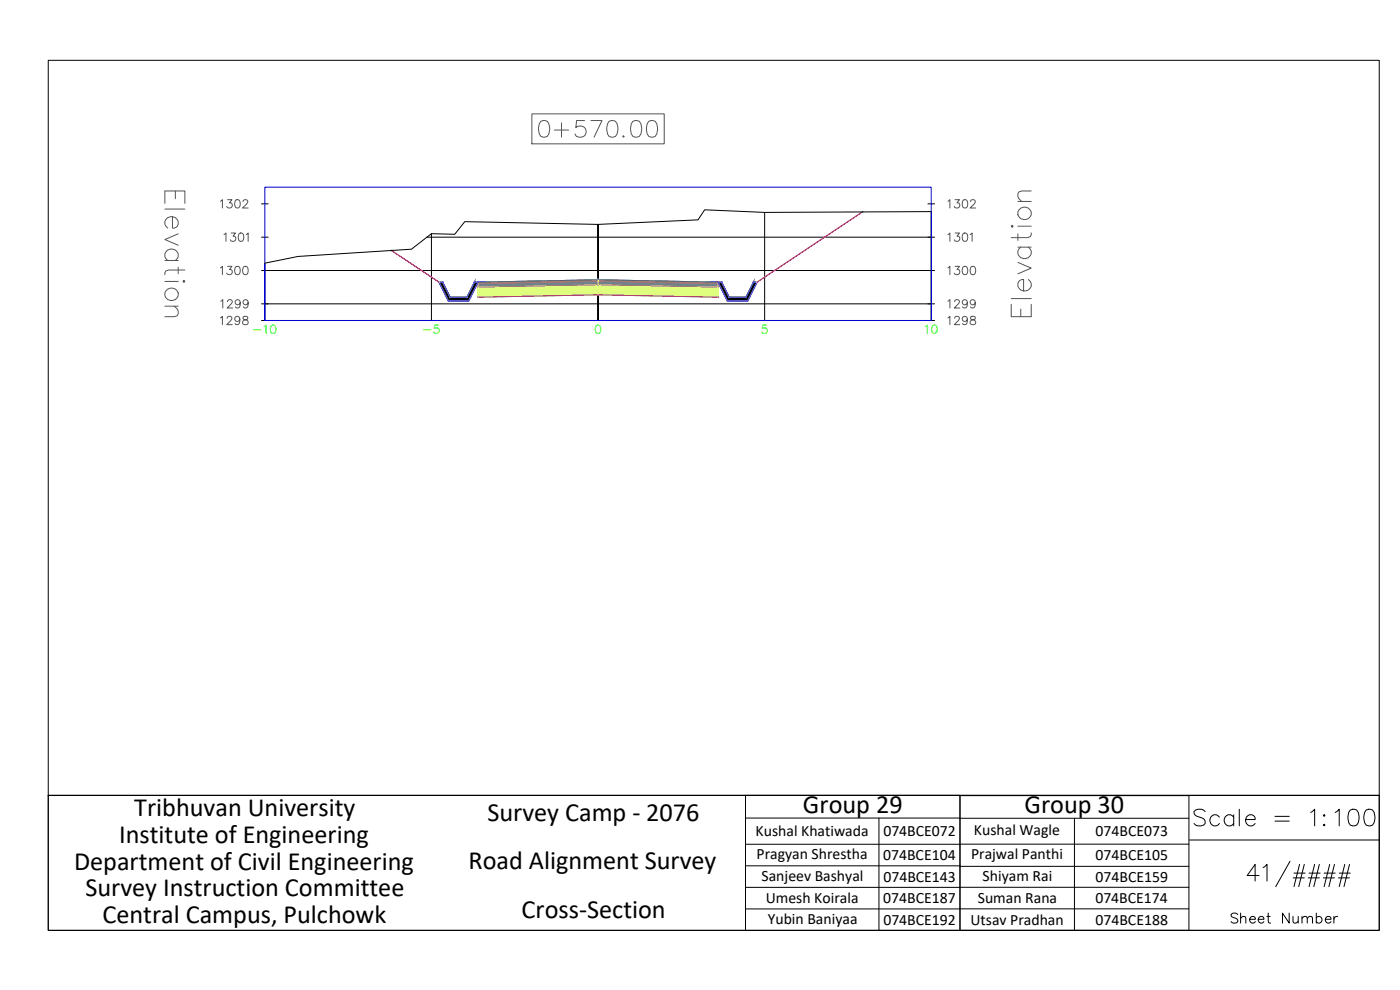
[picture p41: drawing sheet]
<svg xmlns="http://www.w3.org/2000/svg" width="420mm" height="297mm" viewBox="0 0 420 297" stroke-linecap="round" stroke-linejoin="round" font-family="sans-serif">
<defs><g id="words">
<text font-size="8.8" x="357" y="249.1">Scale = 1:100</text>
<g font-size="7.9">
<text x="40.3" y="244.7">Tribhuvan University</text>
<text x="241" y="244">Group 29</text>
<text x="307.5" y="244.1">Group 30</text>
<text x="146.3" y="246.4">Survey Camp - 2076</text>
<text x="35.7" y="252.8">Institute of Engineering</text>
<text x="22.2" y="261">Department of Civil Engineering</text>
<text x="140.6" y="260.7">Road Alignment Survey</text>
<text x="25.6" y="268.9">Survey Instruction Committee</text>
<text x="156.5" y="275.5">Cross-Section</text>
<text x="30.7" y="277.1">Central Campus, Pulchowk</text>
</g>
<text font-size="6.6" x="368.3" y="278.3">Sheet Number</text>
<g font-size="4.7">
<text x="226.8" y="251">Kushal Khatiwada</text>
<text x="265.1" y="250.9">074BCE072</text>
<text x="292.3" y="250.6">Kushal Wagle</text>
<text x="328.8" y="250.9">074BCE073</text>
<text x="227" y="257.7">Pragyan Shrestha</text>
<text x="291.4" y="257.8">Prajwal Panthi</text>
<text x="265" y="258">074BCE104</text>
<text x="328.8" y="258.1">074BCE105</text>
<text x="228.6" y="264.2">Sanjeev Bashyal</text>
<text x="265.1" y="264.5">074BCE143</text>
<text x="294.9" y="264.3">Shiyam Rai</text>
<text x="328.8" y="264.6">074BCE159</text>
<text x="229.8" y="271.1">Umesh Koirala</text>
<text x="265.1" y="271">074BCE187</text>
<text x="293.5" y="271">Suman Rana</text>
<text x="328.7" y="271">074BCE174</text>
<text x="230.4" y="277.1">Yubin Baniyaa</text>
<text x="265.1" y="277.4">074BCE192</text>
<text x="291.3" y="277.5">Utsav Pradhan</text>
<text x="328.8" y="277.4">074BCE188</text>
</g>
</g></defs>
<!-- layer: C-ANNO-VFRM -->
<path d="M76.1 99h2.2M79.2 98l.6-.5v2.5M81.5 97.7a.81 .81 0 0 1 1.2 .3 1.26 1.26 0 0 1-.8 2 1.6 1.6 0 0 1-.4-2.3zM127.1 99h2.1M131.6 97.5h-1.2l-.1 1.1a.88 .88 0 0 1 1.4 0 .88 .88 0 0 1-.2 1.3 .88 .88 0 0 1-1.3-.3M179 97.7a.82 .82 0 0 1 1.2 .3 1.26 1.26 0 0 1-.8 2 1.59 1.59 0 0 1-.4-2.3zM230.1 97.5h-1.2l-.1 1.1a.88 .88 0 0 1 1.3 0 .88 .88 0 0 1-.2 1.3 .88 .88 0 0 1-1.3-.3M277.7 98l.6-.5v2.5M280 97.7a.82 .82 0 0 1 1.1 .3 1.26 1.26 0 0 1-.8 2 1.59 1.59 0 0 1-.3-2.3z" fill="none" stroke="#0f0" stroke-width=".3"/>
<!-- layer: C-ROAD-SCTN-VIEW -->
<g fill="none" stroke="#545454" stroke-width=".3">
<path d="M159.6 34.2h39.7v9h-39.7zM162.3 36.4a1.63 1.63 0 0 1 2.4 .7 4.1 4.1 0 0 1-.5 3.8 1.63 1.63 0 0 1-2.3-.7 4.2 4.2 0 0 1 .4-3.8zM166.4 39h4.3M168.5 36.9v4.3M175.4 36.2h-2.3l-.3 2.1a1.77 1.77 0 0 1 2.7-.1 1.77 1.77 0 0 1-.3 2.7 1.77 1.77 0 0 1-2.6-.7M177.3 36.2h3.4l-2.4 5M182.8 36.4a1.63 1.63 0 0 1 2.4 .7 4.1 4.1 0 0 1-.5 3.8 1.63 1.63 0 0 1-2.4-.7 4.2 4.2 0 0 1 .5-3.8zM190 36.4a1.63 1.63 0 0 1 2.3 .7 4.1 4.1 0 0 1-.4 3.8 1.63 1.63 0 0 1-2.4-.7 4.2 4.2 0 0 1 .5-3.8zM194.7 36.4a1.63 1.63 0 0 1 2.4 .7 4.1 4.1 0 0 1-.5 3.8 1.63 1.63 0 0 1-2.4-.7 4.2 4.2 0 0 1 .5-3.8zM52.6 57.3v2.3M68.3 59.9h1.3l-.7 1a.83 .83 0 0 1 .6 1.3 .83 .83 0 0 1-1.5-.3M187.1 40.7l-.2 .2 .2 .3 .2-.3"/>
<path d="M286.6 59.9h1.3l-.7 1a.83 .83 0 0 1 .6 1.3 .83 .83 0 0 1-1.4-.3M309.5 57.3h-2.9l-.8 .3-.3 .6v.8l1.1 1.4M49.5 61v-3.7h6v3.7M49.5 62.7h6M49.5 78.2h4M50.3 78.2a1.98 1.98 0 0 1 .6-3.5 1.98 1.98 0 0 1 2.6 2.3l-.9 1.2M51.8 65v3.4a1.72 1.72 0 0 0 1.8-1.7 1.72 1.72 0 0 0-1.8-1.7 1.89 1.89 0 0 0-2.2 1.1 1.89 1.89 0 0 0 .7 2.3M53.5 70.2l-4 1.7 4 1.7M66.1 60.4l.6-.5v2.5M67.2 70.4l.6-.5v2.5M68.3 79.9h1.3l-.7 1a.83 .83 0 0 1 .6 1.3 .83 .83 0 0 1-1.5-.3M69.4 69.9h1.3l-.8 1a.83 .83 0 0 1 .7 1.3 .83 .83 0 0 1-1.5-.3"/>
<path d="M70.8 60a.82 .82 0 0 1 1.2 .4 1.26 1.26 0 0 1-.9 2 1.59 1.59 0 0 1-.3-2.4zM71.9 70a.82 .82 0 0 1 1.1 .4 1.26 1.26 0 0 1-.8 2 1.61 1.61 0 0 1-.3-2.4zM72.9 60.5l.5-.6 .8 .2a.77 .77 0 0 1-.2 1.1l-1.2 1.2h1.7M73.9 70.4l.6-.5v2.5M284.5 70.4l.6-.5v2.5M284.5 60.4l.6-.5v2.5M286.6 79.9h1.3l-.7 1a.83 .83 0 0 1 .6 1.3 .83 .83 0 0 1-1.4-.3M286.6 69.9h1.3l-.7 1a.83 .83 0 0 1 .6 1.3 .83 .83 0 0 1-1.4-.3M289.1 70a.82 .82 0 0 1 1.2 .4 1.26 1.26 0 0 1-.8 2 1.61 1.61 0 0 1-.4-2.4zM289.1 60a.82 .82 0 0 1 1.2 .4 1.26 1.26 0 0 1-.8 2 1.61 1.61 0 0 1-.4-2.4zM291.2 70.4l.5-.5v2.5M291.3 60.5l.4-.6 .9 .2a.79 .79 0 0 1-.3 1.1l-1.1 1.2h1.6"/>
<path d="M303.5 67.9l.3-.3 .3 .3-.3 .3zM305.5 78.7l4 1.7-4 1.8M305.5 74.2h4M305.5 70.2v2M305.5 67.9h4M305.5 60.4h4M306.3 74.2a1.98 1.98 0 0 0 .6 3.4 1.98 1.98 0 0 0 2.6-2.3l-.9-1.1M309.5 69.9l-.3 1.1-.9 .3h-4.8M49.5 84.4h4M49.5 91.9h4M52.3 91.9l1.2 1.4v.9l-.3 .5-.9 .3h-2.8M53.5 80.2v2"/>
<path d="M54.9 84.4l.3-.2 .3 .2-.3 .3zM55.5 81h-4.9l-.8 .3-.3 1.1M66.1 95.4l.6-.5v2.5M66.1 80.4l.6-.5v2.5M66.3 90.4l.6-.5v2.5M68.2 95.5l.4-.6 .9 .2a.77 .77 0 0 1-.3 1.1l-1.2 1.2h1.7M68.3 90.5l.5-.6 .8 .2a.78 .78 0 0 1-.2 1.1l-1.2 1.2h1.6M70.8 80a.82 .82 0 0 1 1.2 .4 1.26 1.26 0 0 1-.9 2 1.59 1.59 0 0 1-.3-2.4zM72 95.7a.78 .78 0 0 1-1.1 .7 .78 .78 0 0 1-.3-1.2 .78 .78 0 0 1 1.3 .1 1.32 1.32 0 0 1-.9 2.1l-.4-.4M72.1 90.7a.78 .78 0 0 1-1.1 .7 .78 .78 0 0 1-.3-1.2 .78 .78 0 0 1 1.3 .1 1.74 1.74 0 0 1-.6 2.1l-.6-.1-.1-.2M73 95a.51 .51 0 0 0 .3 .9 .89 .89 0 0 1 1 .3 .89 .89 0 0 1-.1 1.1l-.8 .1a.72 .72 0 0 1-.6-.8 .72 .72 0 0 1 .7-.6l.5-.1a.5 .5 0 0 0 .2-.9zM73.2 80a.82 .82 0 0 1 1.2 .4 1.26 1.26 0 0 1-.9 2 1.59 1.59 0 0 1-.3-2.4z"/>
<path d="M74.5 90.7a.78 .78 0 0 1-1.1 .7 .78 .78 0 0 1-.3-1.2 .78 .78 0 0 1 1.3 .1 1.74 1.74 0 0 1-.6 2.1l-.6-.1-.2-.2M284.5 95.4l.6-.5v2.5M284.5 90.4l.6-.5v2.5M284.5 80.4l.6-.5v2.5M286.5 95.5l.5-.6 .8 .2a.79 .79 0 0 1-.2 1.1l-1.2 1.2h1.7M286.5 90.5l.5-.6 .8 .2a.78 .78 0 0 1-.2 1.1l-1.2 1.2h1.7M289.1 80a.82 .82 0 0 1 1.2 .4 1.26 1.26 0 0 1-.8 2 1.61 1.61 0 0 1-.4-2.4zM290.3 95.7a.78 .78 0 0 1-1.1 .7 .78 .78 0 0 1-.3-1.2 .78 .78 0 0 1 1.3 .1 1.72 1.72 0 0 1-.6 2.1l-.6-.1-.1-.3M290.3 90.7a.78 .78 0 0 1-1.1 .7 .78 .78 0 0 1-.3-1.2 .78 .78 0 0 1 1.3 .1 1.74 1.74 0 0 1-.6 2.1l-.6-.1-.1-.2M291.4 95a.51 .51 0 0 0 .2 .9 .9 .9 0 0 1 1 .3 .9 .9 0 0 1 0 1.1l-.9 .1a.72 .72 0 0 1-.6-.8 .72 .72 0 0 1 .8-.6l.4-.1a.51 .51 0 0 0 .3-.9zM291.5 80a.82 .82 0 0 1 1.2 .4 1.26 1.26 0 0 1-.8 2 1.61 1.61 0 0 1-.4-2.4zM292.7 90.7a.78 .78 0 0 1-1.1 .7 .78 .78 0 0 1-.3-1.2 .78 .78 0 0 1 1.3 .1 1.74 1.74 0 0 1-.6 2.1l-.6-.1-.1-.2"/>
<path d="M303.5 91.3v3.7h6v-3.7M303.5 89.6h6M306.3 92.7v2.3M308.6 83.9a1.98 1.98 0 0 1-.5 3.4 1.98 1.98 0 0 1-2.6-2.3 1.53 1.53 0 0 1 1.7-1.1v3.4"/>
<circle cx="307.4" cy="64" r="1.98"/>
<circle cx="51.5" cy="88.3" r="1.98"/>
</g>
<path d="M78.5 71.2h2M78.5 61.2h2M128.1 71.2h152.4M129.5 70.1v26.1M229.5 63.7v32.5M278.5 61.2h2M78.5 96.2h202M78.5 91.2h202M78.5 81.2h202M79.5 96.2v-17.2l10-2.1 34-2.1 6-4.7 7 .2 3-3.8 40 .8 30-1.3 2-3.1 18 .8 50-.2v32.7M179.5 96.2v-28.9v28.9" fill="none" stroke="#000" stroke-width=".3"/>
<path d="M79.5 56.2h200v40h-200z" fill="none" stroke="#00f" stroke-width=".3"/>
<g fill="#7f9fff" stroke="#7f9fff" stroke-width=".3">
<path d="M167 84.2l12.5-.3v.3z"/>
<path d="M156 84.7l11-.5h12.5z"/>
<path d="M179.5 83.9l12.5 .3h-12.5z"/>
<path d="M179.5 84.2h12.5l23.5 .5z"/>
<path d="M143.5 84.7h12.5l11-.5zM143.5 84.7h12.5l-12.5 .2z"/>
<path d="M179.5 84.2l23.5 .5h12.5zM203 84.7h12.5v.2z"/>
</g>
<path d="M143.5 84.7l36-.8v.3l-36 .7zM179.5 83.9l36 .8v.2l-36-.7z" fill="none" stroke="#5c73b8" stroke-width=".3"/>
<g fill="#ffdf7f" stroke="#ffdf7f" stroke-width=".3">
<path d="M167 84.5l12.5-.3v.3z"/>
<path d="M156 84.9l11-.4h12.5z"/>
<path d="M179.5 84.2l12.5 .3h-12.5z"/>
<path d="M179.5 84.5h12.5l23.5 .4z"/>
<path d="M143.5 84.9h12.5l11-.4zM143.5 84.9h12.5l-12.5 .3z"/>
<path d="M179.5 84.5l23.5 .4h12.5zM203 84.9h12.5v.3z"/>
</g>
<path d="M143.5 84.9l36-.7v.3l-36 .7zM179.5 84.2l36 .7v.3l-36-.7z" fill="none" stroke="#b8a15c" stroke-width=".3"/>
<g fill="#4a8395" stroke="#4a8395" stroke-width=".3">
<path d="M143.5 85.2l36-.7v.7z"/>
<path d="M143.5 85.2h36v.2z"/>
<path d="M179.5 84.5l36 .7h-36z"/>
<path d="M179.5 85.2h36v.2z"/>
<path d="M143.5 85.2v.2h36zM143.5 85.4h36l-36 .8z"/>
<path d="M179.5 85.2v.2h36zM179.5 85.4h36v.8z"/>
</g>
<path d="M143.5 85.2l36-.7v.9l-36 .8zM179.5 84.5l36 .7v1l-36-.8z" fill="none" stroke="#4a7095" stroke-width=".3"/>
<g fill="#dfff7f" stroke="#dfff7f" stroke-width=".3">
<path d="M143.5 86.2l36-.8v.8z"/>
<path d="M143.5 86.2h36v2.3z"/>
<path d="M179.5 85.4l36 .8h-36z"/>
<path d="M179.5 86.2h36v2.3z"/>
<path d="M143.5 86.2v2.3h36zM143.5 88.5h36l-36 .7z"/>
<path d="M179.5 86.2v2.3h36zM179.5 88.5h36v.7z"/>
</g>
<path d="M143.5 86.2l36-.8v3.1l-36 .7zM179.5 85.4l36 .8v3l-36-.7z" fill="none" stroke="#a5dd00" stroke-width=".3"/>
<path d="M179.3 83.7l.4 .5M179.7 83.7l-.4 .5" fill="none" stroke="#0ff" stroke-width=".3"/>
<g fill="none" stroke="#f00" stroke-width=".3">
<circle cx="143.5" cy="84.7" r=".15"/>
<circle cx="215.5" cy="84.7" r=".15"/>
</g>
<g fill="none" stroke="#d0d" stroke-width=".3">
<circle cx="117.5" cy="75.1" r=".15"/>
<circle cx="258.8" cy="63.6" r=".15"/>
<circle cx="131.8" cy="84.7" r=".15"/>
<circle cx="132.9" cy="84.7" r=".15"/>
<circle cx="142.4" cy="84.7" r=".15"/>
<circle cx="143.5" cy="86.2" r=".15"/>
<circle cx="143.5" cy="85.2" r=".15"/>
<circle cx="143.5" cy="84.7" r=".15"/>
<circle cx="143.5" cy="89.2" r=".15"/>
<circle cx="179.5" cy="84.4" r=".15"/>
<circle cx="179.5" cy="88.5" r=".15"/>
<circle cx="179.5" cy="84.2" r=".15"/>
<circle cx="179.5" cy="85.4" r=".15"/>
<circle cx="215.5" cy="86.2" r=".15"/>
<circle cx="215.5" cy="85.2" r=".15"/>
<circle cx="215.5" cy="84.7" r=".15"/>
<circle cx="215.5" cy="89.2" r=".15"/>
<circle cx="216.6" cy="84.7" r=".15"/>
<circle cx="226.1" cy="84.7" r=".15"/>
<circle cx="227.2" cy="84.7" r=".15"/>
</g>
<g fill="none" stroke="#ff7f7f" stroke-width=".3">
<circle cx="143.5" cy="84.9" r=".15"/>
<circle cx="215.5" cy="84.9" r=".15"/>
</g>
<path d="M258.8 63.6l-31.6 21.1h-1.1l-2.2 4.5h-5.1l-2.2-4.5a957.5 957.5 0 0 0-74.2 0l-2.3 4.5h-5l-2.2-4.5h-1.2l-14.2-9.5" fill="none" stroke="#7f9fff" stroke-width=".3"/>
<path d="M143.5 84.7l36-.8 36 .8" fill="none" stroke="#396472" stroke-width=".3"/>
<path d="M143.5 84.9l36-.7 36 .7" fill="none" stroke="#95704a" stroke-width=".3"/>
<path d="M143.5 85.2l36-.7 36 .7" fill="none" stroke="#b8735c" stroke-width=".3"/>
<path d="M143.5 86.2l36-.8 36 .8" fill="none" stroke="#b88a5c" stroke-width=".3"/>
<path d="M143.5 89.2l36-.7 36 .7" fill="none" stroke="#ffdf7f" stroke-width=".3"/>
<path d="M117.5 75.2l14.2 9.5 2.8 5.6h6.2l2.8-5.6M258.8 63.6l-31.6 21.1-2.8 5.6h-6.1l-2.8-5.6M143.5 89.2l36-.7 36 .7" fill="none" stroke="#f0f" stroke-width=".3"/>
<path d="M143.5 84.7v4.5M179.5 83.9v4.6M215.5 84.7v4.5" fill="none" stroke="#ff0" stroke-width=".3"/>
<g fill="#000" stroke="#000" stroke-width=".3">
<path d="M131.7 84.7l3.4 4.5-2.2-4.5zM131.7 84.7l3.4 4.5h-1.1z"/>
<path d="M134 89.2l6.7 1.1 .5-1.1zM134 89.2l6.7 1.1h-6.2z"/>
<path d="M142.4 84.7l-1.2 4.5 2.3-4.5zM142.4 84.7l-1.2 4.5h-1.1z"/>
<path d="M215.5 84.7l3.3 4.5-2.2-4.5zM215.5 84.7l3.3 4.5h-1.1z"/>
<path d="M217.7 89.2l6.7 1.1 .6-1.1zM217.7 89.2l6.7 1.1h-6.1z"/>
<path d="M226.1 84.7l-1.1 4.5 2.2-4.5zM226.1 84.7l-1.1 4.5h-1.1z"/>
</g>
<path d="M131.7 84.7h1.2l2.2 4.5h5l2.3-4.5h1.1l-2.8 5.6h-6.2zM215.5 84.7h1.1l2.2 4.5h5.1l2.2-4.5h1.1l-2.8 5.6h-6.1z" fill="none" stroke="#dd6e00" stroke-width=".3"/>
<g fill="none" stroke="#dcdcdc" stroke-width=".3">
<path d="M131.7 84.5l-.1 .2M131.8 84.5l.1 .2M131.9 84.8h-.2M134.5 90.2l-.1 .1M134.6 90.1l.1 .2M134.7 90.4h-.2M135 89v.2M135.1 89l.2 .2M135.2 89.3h-.2M140 89v.2M140.1 89l.2 .2M140.2 89.3h-.2"/>
<path d="M140.6 90.2l-.1 .1M140.7 90.1l.1 .2M140.8 90.4h-.2M218.2 90.2l-.1 .1M218.3 90.1l.1 .2M218.4 90.4h-.2M218.8 89l-.1 .2M218.9 89l.1 .2M219 89.3h-.2M223.8 89l-.1 .2M223.9 89l.1 .2M224 89.3h-.2"/>
<path d="M224.3 90.2v.1M224.4 90.1l.2 .2M224.5 90.4h-.2M227.1 84.5v.2M227.2 84.5l.2 .2M227.3 84.8h-.2"/>
</g>
<path d="M131.7 84.7h1.2l2.2 4.5h5l2.3-4.5h1.1l-2.8 5.6h-6.2zM215.5 84.7h1.1l2.2 4.5h5.1l2.2-4.5h1.1l-2.8 5.6h-6.1z" fill="none" stroke="#007fff" stroke-width=".3"/>
<path d="M117.5 75.2l14.2 9.5M258.8 63.6l-31.6 21.1" fill="none" stroke="#ff3f00" stroke-width=".3"/>
<!-- layer: 0 -->
<g fill="none" stroke="#000" stroke-width=".3">
<path d="M14.5 18.1h399.4v220.6h-399.4zM14.5 238.7h399.4v40.4h-399.4zM223.7 238.7h64.4v40.5h-64.4zM288.1 238.7h68.7v40.5h-68.7zM223.7 245.4h64.4M223.7 259.8h64.4M263.8 245.4v33.8M288.1 245.5h68.7M288.1 259.9h68.7M322.5 245.5v33.7M356.8 253.3h-133.1M357 252h56.9"/>
<path d="M387.2 258.4l-4.3 7.6M390 259.4l-1.7 6.6M391.4 259.4l-1.6 6.6M394.5 259.4l-1.6 6.6M396 259.4l-1.7 6.6M399.1 259.4l-1.7 6.6M400.5 259.4l-1.7 6.6M403.6 259.4l-1.7 6.6M405 259.4l-1.7 6.6M223.7 266.2h64.4M223.7 272.7h64.4M288.1 266.2h68.7"/>
<path d="M288.1 272.7h68.7M377.9 262.7h-3.6l2.4-3.3v5M379.1 260.3l1.1-.9v5M388.1 263.4h3.3M388.3 262h3.4M392.6 263.4h3.4M392.9 262h3.3M397.2 263.4h3.3M397.4 262h3.3M401.7 263.4h3.3M401.9 262h3.3"/>
</g>
<use href="#words"/>
</svg>
